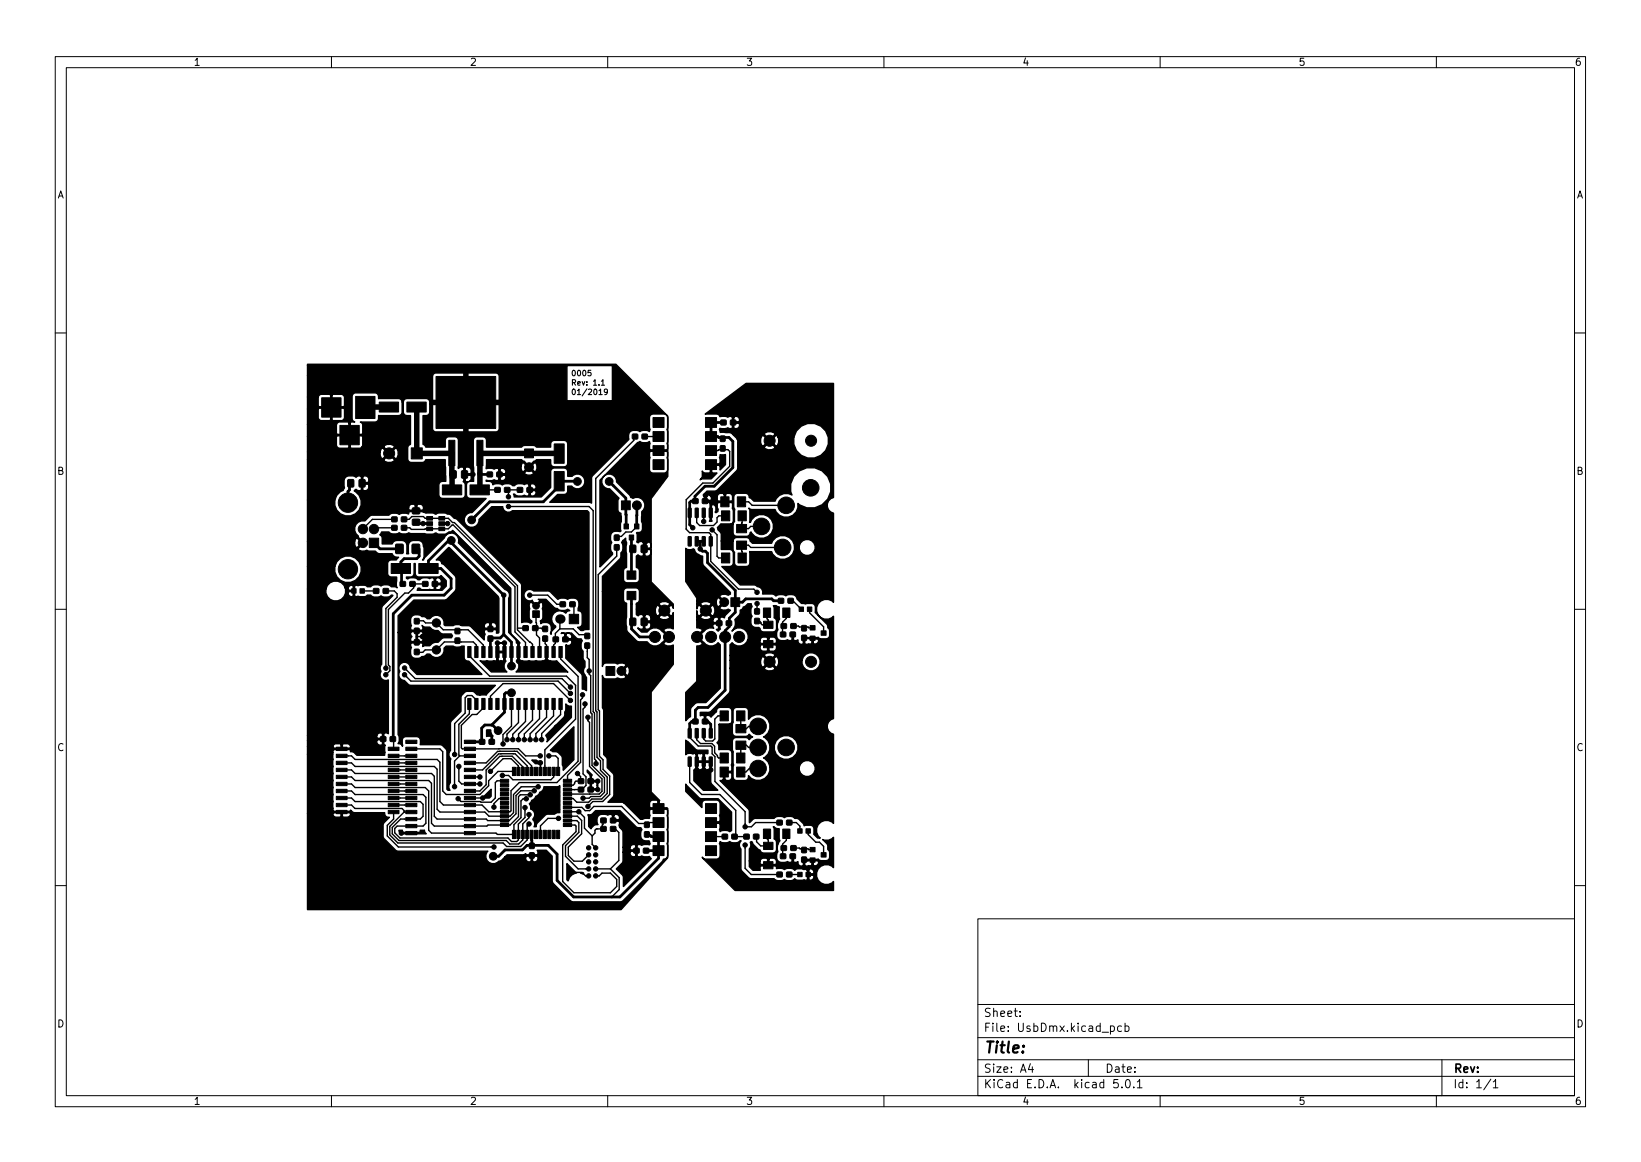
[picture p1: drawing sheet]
<svg xmlns="http://www.w3.org/2000/svg" width="297mm" height="210mm" viewBox="0 0 297 210" stroke-linecap="round" stroke-linejoin="round" font-family="sans-serif">
<defs><g id="words">
<text font-size="2.8" x="178" y="190.6">Title:</text>
<g font-size="2.1">
<text x="178" y="184">Sheet:</text>
<text x="178" y="186.7">File: UsbDmx.kicad_pcb</text>
<text x="178" y="196.9">KiCad E.D.A. kicad 5.0.1</text>
<text x="178" y="194.1">Size: A4</text>
<text x="200" y="194.1">Date:</text>
<text x="263" y="194.1">Rev:</text>
<text x="263" y="196.9">Id: 1/1</text>
</g>
<g font-size="1.8">
<text x="35" y="11.9">1</text>
<text x="85" y="11.9">2</text>
<text x="135" y="11.9">3</text>
<text x="185" y="11.9">4</text>
<text x="235" y="11.9">5</text>
<text x="285" y="11.9">6</text>
<text x="10.3" y="35.9">A</text>
<text x="285.3" y="35.9">A</text>
<text x="10.3" y="85.9">B</text>
<text x="285.3" y="85.9">B</text>
<text x="10.3" y="135.9">C</text>
<text x="285.3" y="135.9">C</text>
<text x="10.3" y="185.9">D</text>
<text x="285.3" y="185.9">D</text>
<text x="35" y="199.9">1</text>
<text x="85" y="199.9">2</text>
<text x="135" y="199.9">3</text>
<text x="185" y="199.9">4</text>
<text x="235" y="199.9">5</text>
<text x="285" y="199.9">6</text>
</g>
<g font-size="1.4">
<text x="103.2" y="68">0005</text>
<text x="103.2" y="69.7">Rev: 1.1</text>
<text x="103.2" y="71.4">01/2019</text>
</g>
</g></defs>
<g fill="none" stroke="#000" stroke-width=".18">
<path d="M10 10.2h277v190.1h-277zM12 12.2h273v186.1h-273zM60 10.2v2M110 10.2v2M160 10.2v2M210 10.2v2M260 10.2v2M10 60.2h2M285 60.2h2M10 110.2h2M285 110.2h2M10 160.2h2"/>
<path d="M177 166.3h108v32h-108zM285 160.2h2M60 198.3v2M110 198.3v2M160 198.3v2M177 194.8h108M177 191.8h108M177 187.8h108M177 181.8h108M184.6 183.8v.1M184.6 183v.1M186.5 192.5l-.4 1h1"/>
<path d="M186.9 193v1M197 191.8v3M201 185.7l.4-.1 .3 .3v.4l-.1 .3h-.6M202.4 195.3h-.8v.7l.2-.1 .5 .1 .1 .2v.5l-.3 .1-.5-.1M203 185.7l-.4-.1-.3 .3v.4l.1 .3h.6M203.1 196.7v.1M203.6 185.7l.5-.1 .3 .3v.4l-.2 .3h-.6M203.6 185.1v1.5M203.9 195.4l.2-.1a.8 .8 0 0 1 .5 .8 .8 .8 0 0 1-.5 .7 1 1 0 0 1-.2-1.4zM205.2 196.7v.1M205.9 195.8l.4-.5v1.5M205.9 196.8h.8"/>
<path d="M210 198.3v2M260 198.3v2M261 191.8v6.5M269.9 195.3l-1.3 1.9M270.3 195.8l.4-.5v1.5M270.3 196.8h.8"/>
</g>
<path d="M107 67h-.5l-.1 .5 .5-.1 .1 .5-.2 .1-.4-.1M108.4 71.4h.6M108.9 69l.2-.3v1M108.9 69.7h.5M110 70.8l-.2 .2h-.3l-.1-.5 .4-.1 .2 .2-.1 .6-.1 .2h-.3" fill="none" stroke="#000" stroke-width=".2"/>
<g fill="#000" stroke="#000" stroke-width=".18">
<path d="M58.2 72h3.5v3.5h-3.5zM64.4 71.7h3.5v4h-3.5zM68.6 72.8h3.5v1.8h-3.5zM73.6 72.8h3.5v1.8h-3.5zM78.9 68.1h10.8v9.4h-10.8zM114.5 78.6h.9v.8h-.9zM116.2 78.6h.9l.1 .8h-.9zM118.2 75.6h2v1.7h-2zM118.2 78.1h2v1.8h-2zM127.7 78.1h2v1.8h-2zM127.7 75.6h2v1.7h-2zM130.4 78.9h.8v1l-.8-.1z"/>
<path d="M130.5 76h.9v.8l-.9 .1zM132.2 76h.9l.1 .8-.9 .1zM61.5 77h3.5v3.5h-3.5zM63 86.8h1v1.3h-1zM65 86.8h1.1l-.1 1.3h-1zM66.8 97.4h1.7v1.7h-1.7zM70.9 93.6h.9l.1 .8h-1zM70.9 95.1h.9l.1 .8h-1zM71.7 98.5h1.3l-.1 1.6h-1.3zM72.7 93.6h.9v.8h-.9zM72.7 95.1h.9v.8h-.9zM74.6 98.5h1.3v1.6h-1.3z"/>
<path d="M74.7 91.9h1.2l.1 1-1.3 .1zM74.7 94h1.2l.1 1h-1.3zM74.4 81h2v2h-2zM77.2 94.4h1.1v.7h-1.1zM77.2 95.4h1.1v.6h-1.1zM77.2 93.5h1.1v.6h-1.1zM80.1 87.7h3.5v1.8h-3.5zM79.4 93.5h1.1v.6h-1.1zM79.4 94.4h1.1v.7h-1.1zM79.4 95.4h1.1v.6h-1.1zM81.2 79.7h1.1v4.6h-1.1zM81.5 85.2h1.1l-.1 1.3h-1z"/>
<path d="M83.6 85.2h1v1.3h-1zM85.1 87.7h3.5v1.8h-3.5zM86.3 79.7h1.1v4.6h-1.1zM88.2 85.4h.9v.8l-.9 .1zM89.6 88.2h.9v.8l-.9 .1zM90 85.4h.8l.1 .8-.9 .1zM91.4 88.2h.8l.1 .8-.9 .1zM93.7 88.2h.9v.8l-.9 .1zM95 81.2h1.6v1.6h-1.6zM95.4 88.2h.9v.8l-.9 .1zM100.3 80.3h1.8v3.5h-1.8zM100.3 85.3h1.8v3.5h-1.8z"/>
<path d="M111.2 98.6h.9l-.1 .9h-.8zM111.2 96.8l.9 .1-.1 .9-.8-.1zM112.5 90.6h1.6v1.6h-1.6zM112.9 94.8h.9v.9h-.9zM113.9 96.8h.8v.9h-.8zM114.8 94.8h.9v.9h-.9zM114 98.7h1.1l-.1 1.3-1-.1zM116.1 98.7h1v1.3l-1-.1zM118.2 80.6h2v1.8h-2zM118.2 83.2h2v1.8h-2zM124.6 92h.5v1.5l-.1 .2-.5-.1zM124.6 97.1l.5 .1v1.5l-.1 .1-.5-.1z"/>
<path d="M125.4 90.3h.9v.8h-.9zM125.9 92h.5v1.5l-.1 .2-.5-.1zM125.9 97.1l.5 .1v1.5l-.1 .1-.5-.1zM127.1 92h.6v1.5l-.1 .2-.5-.1zM127.1 97.1l.6 .1v1.5l-.1 .1-.5-.1zM127.7 83.2h2v1.8h-2zM127.7 80.6h2v1.8h-2zM127.2 90.3h.9v.8h-.9zM128.4 92h.5l.1 1.5-.2 .2-.4-.1zM128.4 97.1l.5 .1 .1 1.5-.2 .1-.4-.1zM130.4 80.7h.8v.9h-.8zM130.5 89.9h1.5v1.8h-1.5z"/>
<path d="M130.6 92.4h1.5v1.8h-1.5zM133.3 97.9h1.8v1.5h-1.8zM133.3 94.9h1.8v1.5h-1.8zM133.5 89.9h1.5v1.8h-1.5zM133.6 92.4h1.5v1.8h-1.5zM63.7 106.5h.8v.8h-.8zM65.2 106.5h.8v.8h-.8zM67.6 106.5h.9l.1 .8h-1zM69.4 106.5h.9v.8h-.9zM72.5 105.3l.9-.1v.8l-.9 .1zM70.8 102h3.5v1.8h-3.5zM74.2 105.3l.9-.1v.8l-.9 .1z"/>
<path d="M75 115.8h.9l-.1 .9h-.8zM75 117.5h.9l-.1 .9h-.8zM75 113.7h.9l-.1 .9h-.8zM75 111.9l.9 .1-.1 .9-.8-.1zM76.5 105.3l.9-.1v.8l-.9 .1zM78.3 105.3l.9-.1v.8l-.9 .1zM75.8 102h3.5v1.8h-3.5zM82.4 113.7h.8v1l-.8-.1zM82.4 115.5h.8v.9h-.8zM84.7 117h.6v2h-.6zM85.9 117h.6v2h-.6zM87.2 117h.6v2h-.6z"/>
<path d="M88.4 113.3l.8 .1v.9l-.8-.1zM88.4 115.1h.8v.9h-.8zM88.5 117h.6v2h-.6zM89.7 117h.6v2h-.6zM91 117h.6v2h-.6zM92.3 117h.6v2h-.6zM93.6 117h.6v2h-.6zM94.8 117h.6v2h-.6zM94.7 113.3l.9-.1v.8l-.9 .1zM96.1 117h.6v2h-.6zM96.4 113.3l.9-.1 .1 .8-1 .1zM96.4 110.5h1.2v1.2h-1.2z"/>
<path d="M97.4 117h.6v2h-.6zM98.3 115.1h.8v.9h-.8zM98.3 113.3l.8 .1v.9l-.8-.1zM98.6 117h.6v2h-.6zM99.9 117h.6v2h-.6zM100.1 115.3h.9l.1 .8h-.9zM101.2 117h.6v2h-.6zM101.4 108.9h.9v.8l-.9 .1zM101.9 115.3h.9v.8h-.9zM103 111.2h1.7v1.7h-1.7zM103.2 108.9h.9v.8l-.9 .1zM105.9 114.6h.8v.9h-.8z"/>
<path d="M105.9 116.4h.8v.9h-.8zM113.5 103.3h1.6v1.5h-1.6zM113.5 107h1.6v1.5h-1.6zM114 111.9h1.1l-.1 1.3-1-.1zM116.1 111.9h1v1.3l-1-.1zM129.7 112.4l.9-.1 .1 .9h-.9zM130.6 100.1h1.5v1.8h-1.5zM131.5 112.4l.9-.1v.9h-.9zM132.3 108.2h1.6v1.6h-1.6zM133.6 100.1h1.5v1.8h-1.5zM136.6 111.9h.9l-.1 .9h-.8zM136.6 110.2h.9l-.1 .9h-.8z"/>
<path d="M138.2 115.9h1.7v1.3h-1.7zM138.2 112.4h1.7v1.3h-1.7zM138.2 110h1.3v1.7h-1.3zM140.9 108.3h.9v.8h-.9zM141.3 114.4h.9v.8h-.9zM141.4 112.9h.9v.8h-.9zM141.7 110h1.3v1.7h-1.3zM142.7 108.3h.9v.8h-.9zM143 114.4h.9l.1 .8h-.9zM143.2 112.9h.9v.8h-.9zM144.6 109.8h.8v.8h-.8zM145.1 113.2h.9l-.1 .9h-.8z"/>
<path d="M145.1 115h.9l-.1 .9h-.8zM146.1 109.8h.8v.8h-.8zM146.6 115.1h.9v.8h-.9zM146.6 113.2h.9v.8h-.9zM148.6 114.1h.9v.8h-.9zM60.9 139h1.9v.6h-1.9zM60.9 137.7h1.9v.6h-1.9zM60.9 136.5h1.9v.6h-1.9zM60.9 135.2h1.9v.6h-1.9zM68.9 133.3h.9v.8h-.9zM70.3 135.2h1.9v.6h-1.9zM70.3 136.5h1.9v.6h-1.9z"/>
<path d="M70.3 137.7h1.9v.6h-1.9zM70.3 139h1.9v.6h-1.9zM70.7 133.3h.8l.1 .8h-.9zM73.5 139h2v.6h-2zM73.5 137.7h2v.6h-2zM73.5 136.5h2v.6h-2zM73.5 135.2h2v.6h-2zM73.5 133.9h2v.6h-2zM84.1 133.9h2v.6h-2zM84.1 135.2h2v.6h-2zM84.1 136.5h2v.6h-2zM84.1 137.7h2v.6h-2z"/>
<path d="M84.1 139h2v.6h-2zM84.7 126.4h.6v2h-.6zM85.9 126.4h.6v2h-.6zM86.8 133.8h.9v.8l-.9 .1zM87.2 126.4h.6v2h-.6zM88.5 126.4h.6v2h-.6zM88.6 133.8h.9v.8l-.9 .1zM89.7 126.4h.6v2h-.6zM91 126.4h.6v2h-.6zM92.8 138.8h.5v1.5h-.5zM92.3 126.4h.6v2h-.6zM93.6 138.8h.5v1.5h-.5z"/>
<path d="M93.6 126.4h.6v2h-.6zM94.4 138.8h.5v1.5h-.5zM95.2 138.8h.5v1.5h-.5zM94.8 126.4h.6v2h-.6zM96 138.8h.5v1.5h-.5zM96.1 126.4h.6v2h-.6zM96.8 138.8h.5v1.5h-.5zM97.6 138.8h.5v1.5h-.5zM97.4 126.4h.6v2h-.6zM98.4 138.8h.5v1.5h-.5zM99.2 138.8h.5v1.5h-.5zM98.6 126.4h.6v2h-.6z"/>
<path d="M100 138.8h.5v1.5h-.5zM99.9 126.4h.6v2h-.6zM100.8 138.8h.5v1.5h-.5zM101.2 126.4h.6v2h-.6zM109.7 120.6h1.6v1.6h-1.6zM124.6 131.8l.5 .1v1.5l-.1 .1-.5-.1zM124.6 137l.5 .1v1.5l-.1 .1-.5-.1zM125.4 130.1h.9v.8l-.9 .1zM125.9 131.8l.5 .1v1.5l-.1 .1-.5-.1zM125.9 137l.5 .1v1.5l-.1 .1-.5-.1zM127.1 131.8l.6 .1v1.5l-.1 .1-.5-.1zM127.1 137l.6 .1v1.5l-.1 .1-.5-.1z"/>
<path d="M127.2 130.1h.9v.8l-.9 .1zM128.4 131.8l.5 .1 .1 1.5-.2 .1-.4-.1zM128.4 137l.5 .1 .1 1.5-.2 .1-.4-.1zM130.3 136.3h1.5v1.8h-1.5zM130.3 128.6h1.5v1.8h-1.5zM130.3 138.8h1.5v1.8h-1.5zM133.3 136.3h1.5v1.8h-1.5zM133.3 128.6h1.5v1.8h-1.5zM133.3 138.8h1.5v1.8h-1.5zM133.2 131.1h1.8v1.5h-1.8zM133.2 134.1h1.8v1.5h-1.8zM60.9 146.6h1.9v.6h-1.9z"/>
<path d="M60.9 145.4h1.9v.6h-1.9zM60.9 144.1h1.9v.6h-1.9zM60.9 142.8h1.9v.6h-1.9zM60.9 141.6h1.9v.6h-1.9zM60.9 140.3h1.9v.6h-1.9zM70.3 140.3h1.9v.6h-1.9zM70.3 141.6h1.9v.6h-1.9zM70.3 142.8h1.9v.6h-1.9zM70.3 144.1h1.9v.6h-1.9zM70.3 145.4h1.9v.6h-1.9zM70.3 146.6h1.9v.6h-1.9zM73.5 150.4h2v.6h-2z"/>
<path d="M73.5 149.2h2v.6h-2zM73.5 147.9h2v.6h-2zM73.5 146.6h2v.6h-2zM73.5 145.4h2v.6h-2zM73.5 144.1h2v.6h-2zM73.5 142.8h2v.6h-2zM73.5 141.6h2v.6h-2zM73.5 140.3h2v.6h-2zM84.1 140.3h2v.6h-2zM84.1 141.6h2v.6h-2zM84.1 142.8h2v.6h-2zM84.1 144.1h2v.6h-2z"/>
<path d="M84.1 145.4h2v.6h-2zM84.1 146.6h2v.6h-2zM84.1 147.9h2v.6h-2zM84.1 149.2h2v.6h-2zM84.1 150.4h2v.6h-2zM90.6 149h1.5v.6h-1.5zM90.6 148.2h1.5v.6h-1.5zM90.6 147.4h1.5v.6h-1.5zM90.6 146.6h1.5v.6h-1.5zM90.6 145.8h1.5v.6h-1.5zM90.6 145h1.5v.6h-1.5zM90.6 144.2h1.5v.6h-1.5z"/>
<path d="M90.6 143.4h1.5v.6h-1.5zM90.6 142.6h1.5v.6h-1.5zM90.6 141.8h1.5v.6h-1.5zM90.6 141h1.5v.6h-1.5zM92.8 150.2h.5v1.5h-.5zM93.6 150.2h.5v1.5h-.5zM94.4 150.2h.5v1.5h-.5zM95.2 150.2h.5v1.5h-.5zM96 150.2h.5v1.5h-.5zM95.9 154.3l.8 .1v.9l-.9-.1zM95.9 152.6h.8v.9h-.9zM96.8 150.2h.5v1.5h-.5z"/>
<path d="M97.6 150.2h.5v1.5h-.5zM98.4 150.2h.5v1.5h-.5zM99.2 150.2h.5v1.5h-.5zM100 150.2h.5v1.5h-.5zM100.8 150.2h.5v1.5h-.5zM102 141h1.5v.6h-1.5zM102 141.8h1.5v.6h-1.5zM102 142.6h1.5v.6h-1.5zM102 143.4h1.5v.6h-1.5zM102 144.2h1.5v.6h-1.5zM102 145h1.5v.6h-1.5zM102 145.8h1.5v.6h-1.5z"/>
<path d="M102 146.6h1.5v.6h-1.5zM102 147.4h1.5v.6h-1.5zM102 148.2h1.5v.6h-1.5zM102 149h1.5v.6h-1.5zM104.7 140.9h.9v.8l-.9 .1zM104.7 142.5l.9-.1v.9h-.9zM106.5 140.9h.9v.8l-.9 .1zM106.5 142.5l.9-.1v.9h-.9zM108.8 148.1l.9-.1v.8l-.9 .1zM108.8 149.6h.9v.8h-.9zM110.5 148.1l.9-.1 .1 .8-1 .1zM110.5 149.6h.9l.1 .8h-1z"/>
<path d="M114.7 153.5h.9l.1 .8h-.9zM116.5 153.5h.9v.8h-.9zM116.7 150.5h.8v1l-.8-.1zM116.7 148.8h.8v.9h-.8zM118.2 145.4h2v1.8h-2zM118.2 147.9h2v1.8h-2zM118.2 150.5h2v1.8h-2zM118.2 153h2v1.8h-2zM127.7 153h2v1.8h-2zM127.7 150.5h2v1.8h-2zM127.7 147.9h2v1.8h-2zM127.7 145.4h2v1.8h-2z"/>
<path d="M130.7 151h.9l.1 .8h-.9zM132.5 151h.9v.8h-.9zM134.7 151h.9v.8h-.9zM136.4 151h.9v.8h-.9zM138.2 155.9h1.7v1.3h-1.7zM138.2 152.4h1.7v1.3h-1.7zM138.2 150h1.3v1.7h-1.3zM140.7 157.8h.8l.1 .8-.9 .1zM140.7 148.4h.8l.1 .8-.9 .1zM141.3 154.5h.9v.8l-.9 .1zM141.4 153h.9v.8l-.9 .1zM141.7 150h1.3v1.7h-1.3z"/>
<path d="M142.4 157.8h.9v.8l-.9 .1zM142.4 148.4h.9v.8l-.9 .1zM143 154.5h.9l.1 .8-.9 .1zM143.2 153h.9v.8l-.9 .1zM144.4 157.8h.8v.8h-.8zM144.4 150h.8v.8h-.8zM145.1 153.3l.9 .1-.1 .9-.8-.1zM145.1 155.1h.9l-.1 .9h-.8zM145.9 157.8h.8v.8h-.8zM145.9 150h.8v.8h-.8zM146.6 155.2h.9v.8h-.9zM146.6 153.3h.9v.8h-.9z"/>
<path d="M148.6 154.3h.9v.8h-.9z"/>
<circle cx="81.6" cy="70.4" r=".7"/>
<circle cx="81.6" cy="75.2" r=".7"/>
<circle cx="84.3" cy="72.8" r=".7"/>
<circle cx="87.1" cy="70.4" r=".7"/>
<circle cx="87.1" cy="75.2" r=".7"/>
<circle cx="134.1" cy="76.4" r=".4"/>
<circle cx="139.3" cy="79.8" r="1"/>
<circle cx="146.8" cy="79.8" r="1"/>
<circle cx="63" cy="91" r="1.75"/>
<circle cx="65.7" cy="95.7" r=".85"/>
<circle cx="65.7" cy="98.2" r=".85"/>
<circle cx="67.5" cy="87.4" r=".7"/>
<circle cx="67.7" cy="95.7" r=".85"/>
<circle cx="70.4" cy="82" r="1"/>
<circle cx="75.3" cy="90.7" r=".4"/>
<circle cx="75.4" cy="97" r=".4"/>
<circle cx="76.6" cy="94.7" r=".4"/>
<circle cx="81" cy="94.7" r=".4"/>
<circle cx="81.7" cy="97.8" r=".7"/>
<circle cx="85.4" cy="94.1" r=".7"/>
<circle cx="85.6" cy="85.8" r=".4"/>
<circle cx="91.8" cy="85.8" r=".4"/>
<circle cx="92" cy="91.6" r=".4"/>
<circle cx="92" cy="89.9" r=".4"/>
<circle cx="95.8" cy="84.5" r=".8"/>
<circle cx="97.3" cy="88.6" r=".4"/>
<circle cx="104.5" cy="87.1" r=".7"/>
<circle cx="110.3" cy="87.1" r=".7"/>
<circle cx="115.3" cy="91.4" r=".8"/>
<circle cx="116.8" cy="97.7" r=".7"/>
<circle cx="117.3" cy="81.5" r=".4"/>
<circle cx="125.4" cy="95.5" r=".4"/>
<circle cx="126.7" cy="99.3" r=".4"/>
<circle cx="127.4" cy="94.4" r=".4"/>
<circle cx="127.7" cy="89.7" r=".4"/>
<circle cx="128.9" cy="95.9" r=".4"/>
<circle cx="129.5" cy="90.9" r=".4"/>
<circle cx="130.6" cy="84.1" r=".4"/>
<circle cx="137.8" cy="95.2" r="1.5"/>
<circle cx="141.7" cy="99.1" r="1.5"/>
<circle cx="142.3" cy="91.4" r="1.5"/>
<circle cx="146.7" cy="88.3" r="1.5"/>
<circle cx="63" cy="103" r="1.75"/>
<circle cx="64.1" cy="108.3" r=".4"/>
<circle cx="76.5" cy="115.2" r=".4"/>
<circle cx="79" cy="112.7" r=".75"/>
<circle cx="79" cy="117.6" r=".75"/>
<circle cx="80.3" cy="105.7" r=".4"/>
<circle cx="90" cy="116.4" r=".4"/>
<circle cx="91.2" cy="107.7" r=".4"/>
<circle cx="91.3" cy="116.4" r=".4"/>
<circle cx="93.9" cy="119.6" r=".4"/>
<circle cx="95.9" cy="107.7" r=".4"/>
<circle cx="97" cy="109.6" r=".6"/>
<circle cx="98.9" cy="119.6" r=".4"/>
<circle cx="103.8" cy="115.7" r=".4"/>
<circle cx="118.6" cy="115.2" r="1"/>
<circle cx="118.6" cy="112.5" r=".7"/>
<circle cx="120.3" cy="110.5" r="1"/>
<circle cx="121.1" cy="115.2" r="1"/>
<circle cx="126.2" cy="115.2" r="1"/>
<circle cx="127.8" cy="110.5" r="1"/>
<circle cx="128.7" cy="115.2" r="1"/>
<circle cx="128.8" cy="112.8" r=".4"/>
<circle cx="131.1" cy="109" r=".8"/>
<circle cx="131.3" cy="115.2" r="1"/>
<circle cx="133.8" cy="115.2" r="1"/>
<circle cx="137" cy="107.2" r=".4"/>
<circle cx="137" cy="109.2" r=".4"/>
<circle cx="139.3" cy="119.8" r="1"/>
<circle cx="146.8" cy="119.8" r="1"/>
<circle cx="60.1" cy="135.5" r=".4"/>
<circle cx="67.9" cy="133.7" r=".4"/>
<circle cx="69.8" cy="122.1" r=".4"/>
<circle cx="69.8" cy="120.9" r=".4"/>
<circle cx="73.2" cy="122.1" r=".4"/>
<circle cx="73.2" cy="120.9" r=".4"/>
<circle cx="82.3" cy="136.5" r=".4"/>
<circle cx="83.1" cy="138.7" r=".4"/>
<circle cx="88.5" cy="132.8" r=".4"/>
<circle cx="88.8" cy="139.6" r=".4"/>
<circle cx="90.2" cy="132.2" r=".7"/>
<circle cx="91.1" cy="134.6" r=".4"/>
<circle cx="91.8" cy="133.8" r=".4"/>
<circle cx="92.6" cy="125.4" r=".7"/>
<circle cx="92.6" cy="120.5" r=".7"/>
<circle cx="92.8" cy="133.8" r=".4"/>
<circle cx="93.9" cy="133.8" r=".4"/>
<circle cx="94.9" cy="133.8" r=".4"/>
<circle cx="96" cy="133.8" r=".4"/>
<circle cx="97" cy="133.8" r=".4"/>
<circle cx="97.8" cy="136.8" r=".4"/>
<circle cx="97.8" cy="138" r=".4"/>
<circle cx="98" cy="133.8" r=".4"/>
<circle cx="99.4" cy="136.8" r=".4"/>
<circle cx="100.7" cy="131.6" r=".4"/>
<circle cx="103" cy="134.4" r=".4"/>
<circle cx="103.3" cy="126.7" r=".4"/>
<circle cx="103.3" cy="125.5" r=".4"/>
<circle cx="103.3" cy="124.3" r=".4"/>
<circle cx="104.5" cy="140" r=".4"/>
<circle cx="105.4" cy="125.7" r=".4"/>
<circle cx="105.9" cy="127.4" r=".4"/>
<circle cx="106.4" cy="129.8" r=".4"/>
<circle cx="106.6" cy="121.4" r=".4"/>
<circle cx="107.9" cy="138.2" r=".4"/>
<circle cx="112.5" cy="121.4" r=".8"/>
<circle cx="126.1" cy="139.3" r=".4"/>
<circle cx="127.4" cy="139.3" r=".4"/>
<circle cx="128.7" cy="139.3" r=".4"/>
<circle cx="137.2" cy="135.2" r="1.5"/>
<circle cx="137.2" cy="139.1" r="1.5"/>
<circle cx="137.2" cy="131.4" r="1.5"/>
<circle cx="142.3" cy="135.2" r="1.5"/>
<circle cx="60.1" cy="146.9" r=".4"/>
<circle cx="72.6" cy="150.7" r=".4"/>
<circle cx="82.3" cy="142.3" r=".4"/>
<circle cx="82.9" cy="144.5" r=".4"/>
<circle cx="86.9" cy="141.9" r=".4"/>
<circle cx="86.9" cy="140.6" r=".4"/>
<circle cx="87.4" cy="144.4" r=".4"/>
<circle cx="89.3" cy="154.9" r=".7"/>
<circle cx="89.4" cy="153.3" r=".4"/>
<circle cx="89.4" cy="146" r=".4"/>
<circle cx="90.9" cy="140.3" r=".4"/>
<circle cx="95" cy="146.1" r=".4"/>
<circle cx="95.3" cy="144.5" r=".4"/>
<circle cx="95.8" cy="147.4" r=".4"/>
<circle cx="95.8" cy="149.1" r=".4"/>
<circle cx="96" cy="143.8" r=".4"/>
<circle cx="96.3" cy="156.2" r=".4"/>
<circle cx="96.7" cy="143.1" r=".4"/>
<circle cx="97.4" cy="142.4" r=".4"/>
<circle cx="99.4" cy="144.4" r=".4"/>
<circle cx="101.1" cy="148.1" r=".4"/>
<circle cx="103.5" cy="157.9" r=".4"/>
<circle cx="104.8" cy="146.9" r=".4"/>
<circle cx="105.5" cy="144.4" r=".4"/>
<circle cx="106.4" cy="145.9" r=".4"/>
<circle cx="106.6" cy="157.2" r=".39"/>
<circle cx="106.6" cy="158.5" r=".39"/>
<circle cx="106.6" cy="156" r=".39"/>
<circle cx="106.6" cy="153.4" r=".39"/>
<circle cx="106.6" cy="154.7" r=".39"/>
<circle cx="107.8" cy="157.2" r=".39"/>
<circle cx="107.8" cy="154.7" r=".39"/>
<circle cx="107.8" cy="158.5" r=".39"/>
<circle cx="107.8" cy="156" r=".39"/>
<circle cx="107.8" cy="153.4" r=".39"/>
<circle cx="108.2" cy="141.3" r=".4"/>
<circle cx="108.2" cy="142.9" r=".4"/>
<circle cx="112.4" cy="148.5" r=".4"/>
<circle cx="113.5" cy="153.9" r=".4"/>
<circle cx="117.3" cy="146.3" r=".4"/>
<circle cx="130.6" cy="148.8" r=".4"/>
<circle cx="131.1" cy="141.3" r=".4"/>
<circle cx="134.9" cy="149.6" r=".4"/>
<circle cx="134.9" cy="152.9" r=".4"/>
<circle cx="145.5" cy="157" r=".4"/>
</g>
<circle cx="101.3" cy="112" r=".85" fill="#000"/>
<g fill="none" stroke="#000" stroke-width=".25">
<path d="M84.3 72.8h-.3l-2.4 2.4M114.7 79v.7l-6.9 6.9v42l.3 .2v8.2l.6 .7v1.7l1.2 1.2v3l-1 1h-1.8l-.5 .6h-2.2l-.7-.7h-1M116.9 79h2.3M132.8 76.4h1.3M71.2 94h-3.8l-1.7 1.7M71.2 95.5h-3.3l-.2 .2M73.4 95.5h.8l.3 .3 5-.1M75.4 97l.3-.2h5.1l.5-.5h.9l10.1 10.1v8.1l1.6 1.6v3.5M79.5 93.8h-2.5l-.4-.3h-2.1l-.5 .5h-.6M80 93.8h1.1l.8 .8h.3l11.5 11.4v8l2.7 2.6v1.4M80 95.7h1.1l.7-.7h.3l11.1 11.2v8.1l1.9 2v1.7M86.8 88.6h3"/>
<path d="M92 91.6h14.6l.8 .8v36.4l.2 .2v8.3l.3 .3v.6M93.9 88.6h-1.9v1.3M96.1 88.6h1.2M111.6 99.3v1.3l-3.3 3.4v24.4l.2 .2v8.2l.7 .7v1.7l1.2 1.2v3.4l-1.3 1.2h-1.8l-.9 .9M115.2 95.3l-.9 1h-1l-.8 .8h-.9M117.3 81.5h1.9M126.1 92.6v2l.5 .5h2.6l.6-.6v-.8l.3-.4h1.2M127.4 92.8v1.6M128.7 98.2v3.4l5 5h2.7l.6 .6M128.7 81.5h1.3l.1-.1h1.7l.3 .3v2.7l-3.1 3h-1.8l-3 3v5.4l.6 .6h3.5l.4 .3v1.2M128.7 84.1h1.9M128.9 95.9l.9 .9v3.9l.3 .3h1.2"/>
<path d="M131.2 90.8h-1.5l-.2 .1M134.2 90.8h1.3l.6 .6h6.2M134.3 93.3l-.1 2.3h1.3l.4-.4h2M141.7 99.1h-5.8l-.4-.5h-1.3l.1 2.4M64.1 106.9v1.4M65.6 106.9h2.3M70.1 106.9h1.3l.5 .5v.7l-2.1 2v10.8M75.4 115.2h1.1M75.4 114.2v1.9M75.4 112.3h1.2l.4 .4h2l1.2 1.3h4.5l2.8 2.7v1.3M76.8 105.7h-1.9v.7l-1 .9h-.6l-3 3v10l.3 .3v.8l-.8 .7M79 105.7h1.3"/>
<path d="M85 118v.7l3.6 3.6h13.9l1.7 1.7v6.1l-5.6 5.6v3.9M86.2 118v-1.3l-.5-.5h-5.3l-1.4 1.4h-2l-.5 .4h-1.1M90 116.4v1.6h1.3v-1.6M93.7 113.7h1.2M95.9 107.7h3.2l1.7 1.6h.8M97 111.1l.1 3.8 .6 .5v2.6M97.1 113.7h.9M98 113.7h.1M98.1 113.7h.6M98.7 115.6v.9l.2 .2v2.9M101.3 113.8l-.8 .8v1.8l-.3 .3v1.3M101.3 112v1.8"/>
<path d="M101.3 113.8h2.5l1 1h1.5M101.5 118v1.2l3.1 3.2v15.4l-3.8 3.8h-6.8l-1.5 1.5v3.6l-.2 .2h-3.8l-1.3-1.2h-6.9l-.7-.7v-7.1l-.5-.5h-14.8l-.7-.6h-1.8M102.4 115.7h1.4M103.8 109.3l.1 2.7M106.3 117v2l.3 .3v2.7l.3 .2v6.8l.3 .2v9.3l2.2 2.2v2.7l-.7 .7h-1.8l-.3 .3h-1.1M128.8 112.8h1.3M137 109.2v1.4M138.8 110.9v1.1l.3 .2v.9h-1.1l-.5-.6h-.5M142.3 110.9v1l-.7 .7 .1 2.2M143.3 108.7h.2l1.5 1.5M143.8 113.3l3.3 .3M146.3 113.5h.1"/>
<path d="M146.5 110.2v.7l2.6 2.5v1.1M60.1 135.5h1.7M61.8 138h1.8l.7 .7h14.3l.5 .5v7.2l.5 .5h8.2l.7 .8h3.8l.7-.6v-3.3l1.4-1.4h3M61.8 139.3h1.8l.7 .7h13.8l.5 .5v7.2l.5 .5h8.9l.3 .3h3.9l1.2-1.3v-3.2l.9-.9h2.4M67.9 133.7h1.4M71.2 133.7v1.8M71.2 139.3h3.3M71.2 138h3.9M71.2 136.8h3.3M73.2 122.1l1.2 1.1h26.6l2.3 2.3M73.2 120.9l2 1.9h26.5l1.6 1.5M74.5 135.5h5.1l.5 .5v7.1l.7 .7h6.1l1.5-1.6v-.9l1.8-1.7h2.8"/>
<path d="M83.1 138.7v2.6l.5 .6h3.3M83.2 136.8h1.3M83.2 136.8l-.9 .9v4.6M84.5 139.3h2.9l2.9-2.9h2.9l2.2 2.2v1M85 127.4v1.8l-1.9 1.9v5.5l.1 .2M85.1 138h2.9l2.1-2 3.5-.1 2.6 2.7v1M86.2 127.4v-.7l-.8-.8h-.8l-.4 .4v2.7l-1.9 1.9v5.6M87.5 127.4v.7l-1.2 1.2h-.8l-2 1.9v4.1l.2 .2h10.1l1.3 1.3h2.7M88.5 132.8l.6 .6v.8M88.8 139.6l2.3-2.3h1.4l1.3 1.3v1M88.8 139.6h.1M90.3 135.5h.1"/>
<path d="M90.5 135.9v.1M90.7 136.4h.1M90.9 136.8l-.1 .1M92.6 127.4v4l-1.6 1.5 .1 1.7M92.9 136.4h.1M93.1 135.9h.1M93.9 127.4v3.4l-2.1 2v1M94.6 139.6v-.9l-1.9-1.9-2.2 .1-2.5 2.4v2.7l-1.1 1.1h-2.4M95.1 127.4v3.2l-2.3 2.3v.9M96.4 127.4v2.9l-2.5 2.5v1M97.7 127.4v2.6l-2.8 2.8v1M97.8 138h.1"/>
<path d="M97.8 138v1.6M98.9 127.4v2.4l-2.9 3v1M99.4 136.8h1.2l.4 .4v2.4M100.2 127.4v2.1l-3.2 3.2v1.1M100.2 139.6v1l-.5 .5h-6.9l-.7-.8h-1.2M101.5 127.4v1.9l-3.5 3.4v1.1M103.3 126.7l-3.1-3h-9.1l-2.3 2.3v1.4M104.5 140l.6 .5v.8h-.9l-.5 .8h-1M105.4 125.7v.6l-.3 .3v11.3l-2.4 2.4v1M105.9 127.4v.5l-.4 .4v11.7l.6 .6v1.5l-.8 .8h-2.6M106.4 129.8v.6l.3 .3v8l2.3 2.2v2.3l-.5 .5h-5.8M124.8 132.5v.9l1.6 1.6h2.3l.2 .2v1.2l.5 .5v4.5l5.5 5.5v2.7h1.1l.8-.8h4.1"/>
<path d="M124.8 137.8v3.8l2.2 2.2h3.3l2.9 2.8v4.8h1.9M126.1 132.5v1.4l.7 .6h2.1l.5 .5v1.2l.5 .5v.2l.2 .3h1M131.1 139.7v1.6M131.1 129.5h-1.1l-.6 .6v3.6l-.4 .4h-1.3l-.3-.4v-1.2M134.1 129.5v2.3h1l.4-.4h1.7M137.2 139.1h-1.6l-.6 .6h-.9M137.2 135.2h-1.7l-.4-.4h-1v2.4M60.1 146.9h1.7M61.8 145.7h1.8l.7 .6h8.5l.3 .4v.2M61.8 140.6h1.8l.7 .6h13.3l.5 .5v7.3l.5 .5h9.5l.2-.2h4l1.6-1.5v-3.7l.3-.3h1.8M61.8 141.9h1.8l.7 .6h12.7l.6 .6v7.1l.5 .5h11.7l.2 .3h3v-1.8l1.3-1.3v-3l.4-.4h.6M61.8 144.4h1.8l.7 .6h11.8l.5 .5v2.2l-.5 .5h-3.6l-1.5 1.5v1.2l1.2 1.2h19.4l.7 .6h1.6l.7-.7v-2.9l1.2-1.1v-.6"/>
<path d="M61.8 143.1h1.8l.7 .7h12.3l.5 .5v4.7l-.5 .5h-4.7l-.4 .4v.8l.9 .9h19.5l.7 .7h.9l.3-.3v-2.9l1.2-1.2v-1.8M71.2 144.4h3.3M71.2 146.9v1.3l-1.1 1.1v2l2 2h17.3M71.2 145.7h3.3M71.2 143.1h3.9M71.2 141.9h3.3M71.2 140.6h3.3M72.6 150.7h1.9M73.1 146.9h1.4M73.1 146.9l-2.5 2.6v1.6l1.4 1.4h19.1l.6 .7h2.5l1.2-1.2v-2.6l.4-.3M85.1 144.4h2.3M85.1 140.6h1.8"/>
<path d="M91.3 144.5h-1l-.9 .9v.6M91.3 141.3h-1.3l-.3 .3v2.8l-.8 .8-5.5-.2-.5-.5M96.3 154.9v1.3M101.1 148.1h-1.9l-1.4 1.3v1.6M102.7 149.3h1.4l.2 .2v1l-2.4 2.4v6.6l2 2h6.6l1.1-1.1v-1.3l-1.1-1.1h-1.5l-.5 .5h-.7M102.7 148.5h1.7l.4 .3v1.8l-2.4 2.4v1.9l2.2 2.3h2M102.7 146.9h2.1l1 1v2l1.4 1.4M102.7 146.1h2.6l.6 .6h.8l.8-.8h5l3.1 3.1h1.5l.2-.2h1.9M102.7 147.7h1.8l.8 .8v2.4l-2.4 2.4v1.5l1 1h1.5l1.2-1.1M103.5 157.9h1.9l.6 .6h.6M104 142.9h.1M106.8 143.7h.1"/>
<path d="M107 141.3h1.2M107 142.9h1.2M107.2 151.3v1.5l.6 .6M107.8 157.2h2.7M109.2 148.5l-.2 1.5h-1.1l-.2 .2v.5l-.5 .6M110.5 157.2l1.6 1.6v2.2l-1.4 1.3M111.1 148.5h1.3M111.2 150h.2l.6 .6v5.1l-1.5 1.5M113.5 153.9h1.6M117.3 146.3h1.9M128.7 148.8h1.9M128.7 151.4h2.3"/>
<path d="M134.9 152.9v4.2l1.1 1.1h4.9M138.8 150.9v.9l.3 .2v1.1h-1.4l-.8-.8v-.9M142.3 150.9v1.2l-.7 .6 .1 2.2M143.1 148.8h1l.7 .7v.9M143.1 158.2h1.7M143.8 153.4h.9l.1 .2M144.8 153.6h1.4l.2 .1M144.8 153.6h.1M146.3 150.4v.6l1.4 1.4h.6l.8 .7v1.6M146.3 155.7h.1M146.4 153.7h.7M146.4 153.7h.1"/>
<path d="M147.1 155.6l-1.6 .2v1.2l.8 .7v.5"/>
</g>
<g fill="none" stroke="#000" stroke-width=".5">
<path d="M130.9 76.4h-2.2v2.6h1.2l.2 .2h1.8l.8 .7v4.7l-3.4 3.4h-1.7l-1.8 1.8v.9h-.7l-.3 .2v4l.6 .6M63.3 87.4v1.2l-.3 .3v2.1M65.8 87.4h1.7M67.7 98.2l1.1 1.1h2.9M75.3 94.7h2.5M75.3 90.7v1.5M75.9 99.3v1.3l-.5 .5h-2.2l-.6 .6 .1 4M80 94.7h1M84.3 85.8h1.3M86.9 85.7l.1 .1h1.6M90.5 85.8h1.3M104.5 87.1h-3.3v.8l-2.9 2.9h-9.7l-3.2 3.3"/>
<path d="M110.3 87.1l3 3 .1 5.2M114.3 99.3h.1M114.3 97.3v6.8M115.3 91.4l-.1 3.9M116.8 97.7v1.6M116.8 97.7h.1M126.1 97.9h1.3M126.8 97.9l-.1 1.4 .4 .4h.6l.4 .4v1.7l5 5v4l-1.1 1.1v1.5l-.7 .7v10.8l-3.2 3.1h-1.7l-.5 .5v2.1h-.7l-.4 .3v1.8M127.7 89.7v1h.6l.4 .4v1.5M91.2 114.8v-7.1l-9.5-9.5v-.4h-.5l-3.6 3.7v1.4h2.2l1.9 1.8v1.7l-1.3 1.3h-5.9l-3.3 3.4v22.6M91.2 114.8l-.6 .6h-1.6l-.2 .2v2.4M91.2 114.8l1.4 1.4v4.3"/>
<path d="M114.3 107.8v6l1.5 1.4h2.8M114.3 112.5h.1M116.8 112.5h1.8M141.1 108.7h-1.1l-.3-.3h-4.7l-.6 .6h-1.3M90.2 132.2l-1-1h-1.4l-.6 .6v2.4h-2.1M92.6 125.4h-1l-.3 .2v3.3l-2.3 2.3M126.1 137.8v1.5M127.4 137.8v1.5M127.6 130.6h.5l.6 .5v1.6M128.7 137.8v1.5M96.2 151l.1 2M117 153.9h2.2"/>
<path d="M117.1 151.2h.6l.2 .2h1.3v3.9l-7 7h-8.4l-3-3v-4.7l-1.5-1.6h-3.9l-.8 .8h-3.2l-1.1 1.1h-1"/>
</g>
<path d="M70.4 73.7h-4.3M75.4 73.7v8.3h6.4v3.8M84.3 67.1v14.5M90.8 72.8h-12.4M81.8 85.8v.1M81.8 85.9v2.7M101.2 82.1l-14.3-.1-.1 6.6" fill="none" stroke="#000" stroke-width="1"/>
<g fill="#000" stroke="#000" stroke-width=".25">
<path d="M55.7 65.9h55.8l9.4 9.4v10.9l-3 4v15.1l4 4v.8l-.2-.5-.3-.1-1 1 1 1 .3-.1 .2-.6v3l-.5-.2h-.7l-.5 .2-.1 .3 1.2 1.1-1.2 1.2 .1 .3 .6 .2h.7l.4-.2v3.5l-4 5v18l1.5 1.6-.1 1.4 1.4-.1 .2 .2v8.9l-8.5 9.4h-56.7v-17.4h4.5a.62 .62 0 0 0 .5 .7h.9l.1-.2v-.6h.3v.6l.1 .2 1.1-.1 .3-.6-.2-.1h-2.9l-.2 .1h-4.5v-10.7h4.5l.1 .9-.1 .3 .1 1-.1 .3 .1 .9-.1 .4 .1 .9-.1 .4 .1 .9-.1 .3 .1 1-.1 .3 .1 .9-.1 1 .1 .3-.1 .3 .2 .2h2.9l.2-.2 .5 .4 .3 .1 5.3-.1a.71 .71 0 0 0 .9 .9l-1.1 1.1v2.6l2.4 2.4h16.5a1.36 1.36 0 0 0 .1 2 1.36 1.36 0 0 0 2-.2l.5-.2 .5-.5h3.8v.3a.6 .6 0 0 0 .9 .4v-.9h.3v.9l.2 .2a.64 .64 0 0 0 .7-.3 .64 .64 0 0 0-.1-.8h-1.9l-.1 .2h-3.8l.4-.4h2.8l.6-.2 .1 .2h1.9l.2-.2-.2-.6h1.7l1.1 1v4.7l3.2 3.3 .6 .3 8.8-.1 7.2-7.2 .3-.4a.67 .67 0 0 0 .7-.7v-1.8l-.1-.4 .1-.3v-1.8a.59 .59 0 0 1 0-.8v-1.8l-.1-.3 .1-1-.1-.2h-3l-.1 .2 .1 1-.1 .5-1.7 .1-3-2.9h4.7v.7l.1 .2h1.4v-1.3l-.2-.1h-.8l-.3 .1-.2 .4-7.6-.1 1.1-1.1v-3.7l-.2-.5-1-1v-1.7l-.6-.7v-7.9l-.3-.5v-5.9a.64 .64 0 0 0 .7 .7h1.6l.4-.2 .6 .2 .5-.1 .4-.1 .1-.3-1-1h.4l.8 .8h.2l.2-.6-.2-.9-.2-.1-.8 .8h-.4l1-1-.1-.2-.5-.2-1 .1-.4-.1h-1.6l-.5 .1-.2 .5v-13.6h3.9v1.5a.62 .62 0 0 0 .5 .6l-.1 3.9 .2 1.2 1.9 1.9h1.8a1.68 1.68 0 0 0 2.7 .1l1-1-1-.9a1.7 1.7 0 0 0-2.7 .1h-1.1l-.7-.7 .9 .2 .2-.2v-1.1h.2v1.1l.2 .2a.71 .71 0 0 0 .9-.6v-.5l-.2-.2h-1.2l.1-1.3h.2v1.1h.9l.2-.2v-.6h1.5l.1 .3 .6 .2h.6l.5-.2 .1-.3-.9-.9-1 .9h-1.5l-.5-.4h-.4l-.2 .1-.8-.1-.4 .2-.3-.2v-1h3.4v.7l.2 .5 .3 .1 1-1-1-1-.3 .1-.2 .6h-3.4v-.9h4.1l1 1 .9-1-.1-.2-.6-.3-.6 .1-.5 .2-.1 .2h-4.1v-.2l.5-.3v-1.8a.65 .65 0 0 0-.6-.6h-1.8l-.4 .4v.2h-3.9v-2.7l3.2-3.1 .2-.6v-.6a1.48 1.48 0 0 0 .1-1.8l.2-.4 .6-.4 .1 .7-.1 .8 .1 3.8a.62 .62 0 0 0-.5 .6v1.5l.1 .5 .5 .2h1.6a.65 .65 0 0 0 .6-.7v-1.7l-.5-.4v-2.1l.3-.2 .4 .2h.4l.2-.1v-1.1h.2v1.1l.2 .1 .6-.1 .3-.4v-.5l-.2-.2h-1.2l.1-1.3h.2v1.1h.9l.2-.2v-.5a.71 .71 0 0 0-.9-.5l-.2 .1-.8-.1-.4 .2-.3-.2 .1-.3v-1.3a.77 .77 0 0 0 1-.7v-.9l-.2-.4 .1-1.8a1.45 1.45 0 0 0 .3-2 1.45 1.45 0 0 0-2-.4 .52 .52 0 0 1-.5-.5l-2.3-2.4a1.38 1.38 0 0 0-1.4-1.5 1.38 1.38 0 0 0-1.4 1.4 1.38 1.38 0 0 0 1.5 1.3l1.7 1.7-.3 .4v1.6l.2 .5 .4 .2 .1 1.5-.1 .2a2.11 2.11 0 0 0 0 1.5l-.2 .1a1.23 1.23 0 0 0-1.5 .2 1.23 1.23 0 0 0-.1 1.5l.1 .3-.1 .2a1.55 1.55 0 0 0 .3 1.6v.3l-2.3 2.3v-15.7l3.7-3.7h5.3v1.8a.65 .65 0 0 0 .6 .6h2h.2l.4-.4v-2l-.1-.4 .1-1-.1-.1h-3l-.1 .1 .1 1-.1 .4h-5.3l3.1-3.1 .4-.2 .3 .1a1.73 1.73 0 0 0 1.5-.1l.1 .4-.1 .9 .1 .2h3l.1-.2-.1-.9 .1-.4v-1.8a.59 .59 0 0 1 0-.8v-1.7l-.1-.5-.5-.2h-2a.65 .65 0 0 0-.6 .7v1.7l.1 .4-.1 .4-.3-.2a1.73 1.73 0 0 0-1.5 .2 1.24 1.24 0 0 0-1.6-.1 1.24 1.24 0 0 0-.4 1.5l-6.7 6.8v4.7l-.5-.1h-7.1l1.4-1.4h1.2a.65 .65 0 0 0 .7-.7v-.8h.7a1.35 1.35 0 0 0 1.9 .1 1.35 1.35 0 0 0 .1-1.9 1.35 1.35 0 0 0-1.9 0h-.8v-.9a.65 .65 0 0 0-.7-.6h-1.8l-.4 .2-.2 .4v2.9l-1.7 1.7h-4.9l-.1-.5 .2 .1a2.3 2.3 0 0 0 1.8 .2l.6 .1 .1-.2v-.8h.3v.8a.6 .6 0 0 0 .8 0 .6 .6 0 0 0 .1-.8h-1.2v-1.1h.3v.8h.9l.1-.1a.64 .64 0 0 0-.2-.8 .64 .64 0 0 0-.8 .1h-.3l-.1-.2-.7 .2-.2-.1a1.55 1.55 0 0 0-1.6 .3l-.4-.1a1.6 1.6 0 0 0-1.8 0 1.61 1.61 0 0 0-1.7-.1 .64 .64 0 0 0-.6-.6h-.6v-.2l.9 .1 .6-.2 .6 .2 .2-.2v-.8h.2v.8a.6 .6 0 0 0 .9 0 .6 .6 0 0 0 0-.8h-1.1v-1.1h.2v.8h.9l.2-.2h3.3l.1 .3 .5 .2 1-.2 .1-.3-.8-.8-.9 .8h-3.3a.64 .64 0 0 0-.3-.7 .64 .64 0 0 0-.8 .1h-.2l-.2-.2-.6 .2-.6-.2-.9 .1v-.3l.1-.2h6.2l.2 1 .3 .1 .8-.9h.3l.9 .9 .2-.1 .2-.5v-.6l-.2-.4-.2-.1-.9 .8h-.3l-.8-.8-.3 .1-.2 .5h-6.2v-1.1h6.3l.5 .3 .9 .9 .8-.9 .5-.3h2.6v.6a.65 .65 0 0 0 .6 .7h1.8l.5-.2 .1-.2 .1-3.8a.65 .65 0 0 0-.7-.6h-2l-.4 .4v.8h-2.6l-.5-.3h-1.6l-.6 .3h-6.3v-1.2a.65 .65 0 0 0-.7-.7l-1.3 .1-.4 .3v7.7h-.8l.4-.4v-.6l-.2-.1h-.9v1l.2 .2h.4l-.4 .5v1.8a.65 .65 0 0 0 .7 .7h2.9l-2.5 2.5a1.36 1.36 0 0 0-1.5 1.4 1.36 1.36 0 0 0 1.5 1.4 1.36 1.36 0 0 0 1.3-1.6l2.2-2.2h2a1.02 1.02 0 0 0 .6 .9 1.02 1.02 0 0 0 1.1-.2h13.6l.3 .3v21.2l-1.5 .2-.5-.6h.1a.65 .65 0 0 0 .7-.6l-.1-2-.3-.3-.4-.1 .1-.6a1.23 1.23 0 0 0-.2-1.5 1.23 1.23 0 0 0-1.5-.1l-.3 .2-.2-.2a1.73 1.73 0 0 0-1.5 .2l-1.6-1.5-2.8-.1-.1-.1a1.05 1.05 0 0 0-1.7 .8 1.05 1.05 0 0 0 1.6 1l-.1 .2 .7 .6 .7-.6v-.3h-.3h1.4l1.4 1.4 .8 .3a1.6 1.6 0 0 0 1.7 0l.4 .3-.3 .1-.4 .4a1.5 1.5 0 0 0-2.2 .1 1.5 1.5 0 0 0 .4 2.2v.2l-.8 .8-.1 .5-.1-.2 .1-.2a1.23 1.23 0 0 0-.2-1.6 1.23 1.23 0 0 0-1.6 0 .45 .45 0 0 1 .2-.6 2.31 2.31 0 0 0 .1-1.9v-1l-.1-.3-.2-.1-.9 .9-.8-.9-.3 .1-.1 .5v.8a2.31 2.31 0 0 0 .2 1.9l.3 .1v.3l-.3 .2-.6-.3-1 .2v-6.7l-.2-.6-11.4-11.4-.6-.2-.8-.7-.4-.1-.3-.1a2.12 2.12 0 0 0-1.7 .1l-.7-.2h-1.2l-.6-.2h-2.4l-.2 .4-.1-.1a1.73 1.73 0 0 0-1.5 .2 1.48 1.48 0 0 0-1.9 .1l-3.3 .1-1.1 1a1.5 1.5 0 0 0-1.7 .8 1.5 1.5 0 0 0 .6 1.9l-.1 .2 1.1 1-1.1 1.1 .1 .2 .6 .2 .9-.1 .4 .1h1.1l.5 .4 .4 .1 2.2 .1a1.01 1.01 0 0 0 1.2 .5l-.5 .5h-.9a.65 .65 0 0 0-.6 .7v1.8l.1 .4 .5 .2h1l-.1 1.5 .2 .5-.5-.2h-.6a1.48 1.48 0 0 0-1.8-.2 1.48 1.48 0 0 0-1.9 .2l-.7-.1a1.7 1.7 0 0 0-1.6-.1l-.5-.1-.1 .2v1.7l.1 .2 .6-.1a1.52 1.52 0 0 0 1.6-.2h.6l.1 .1a1.6 1.6 0 0 0 1.8 0 1.48 1.48 0 0 0 1.8-.1l.3 .1-1.8 1.8-.2 .5v10.1a1.1 1.1 0 0 0-.1 1.3 1.04 1.04 0 0 0 0 1.3 1.04 1.04 0 0 0 1.3 .2v9.8l-.7-.2-.1 .2v1.9l.3 .1-.2 .4 .1 .9-.1 .6h-5l-.7-.6-.5-.1 .1-.2-.2-.2h-2.9l-.2 .2 .1 .3-.1 .4h-4.5v-1.4h4.5l.2 .3h1.3v-.7h.3v.7h1.3l.2-.2a.62 .62 0 0 0-.6-.6h-.8l-.1 .1h-.3l-.1-.1h-.9l-.2 .1-.3 .4h-4.5v-1.1h12.5v.3a.62 .62 0 0 0 1 .4v-.8h-.8l-.2 .1h-12.5v-.9h12.5v.3l.2 .2h.8v-.8a.62 .62 0 0 0-1 .3h-12.5v-26.5h3.3v.7a1.81 1.81 0 0 0 1.8 1.5 1.81 1.81 0 0 0 1.8-1.6h.4v.3a.55 .55 0 0 0 .9 .3v-.7l-1.3 .1-.1-.8h.5l.2 .4h.7v-.7l-.1-.2a.64 .64 0 0 0-.8 .5h-.5l-.2-.5a1.82 1.82 0 0 0-1.9-.7 1.82 1.82 0 0 0-1.4 1.4h-3.3v-4.1h4.9v1a2.43 2.43 0 0 0 3.7 1.5 2.43 2.43 0 0 0 0-4 2.43 2.43 0 0 0-3.7 1.5h-4.9v-4.5h8.5v.6l.2 .4 .2 .1 .9-.9-.9-.8h-.2l-.2 .6h-8.5v-7.5h4.9v.9a2.4 2.4 0 0 0 2.2 2 2.4 2.4 0 0 0 2.4-1.7h8.8v.5l.1 .1h1.1v-.9h.2v.9h1.1l.1-.1-.1-.7-.4-.3h-.5l-.2 .2-.9-.2-.2 .1-.3 .4h-8.8a2.27 2.27 0 0 0-1.1-2.8l.4-.4 .3 .3h.5l.1-.2v-1h.3v1l.1 .2 .7-.1 .3-.4v-.6l-.2-.1h-1.2v-1.3h.3v1h.9l.2-.1v-.6a.71 .71 0 0 0-1-.5l-.1 .2-.9-.2-.3 .3a1.56 1.56 0 0 0-2.2 .3l.1 1.6-.3 .4-.5 .2-.6 .7-.4 .9h-4.9v-7.3h13.8l.1 .3 .6 .2h.6l.5-.2 .1-.3-1-1-.9 1h-13.8v-1.4h13.1v.6l.2 .5 .3 .1 1-1h.3l1 1 .3-.1 .2-.6v-.6l-.2-.5-.3-.1-1 .9h-.3l-1-.9-.3 .1-.2 .6h-13.1v-2.8h5.2v1.6l.1 .2 .4 .3h1.6l.2-.1v-2.1h.2v2.1l.2 .1h1.6l.3-.2h4l.9 1 1-1-.1-.3-.6-.2h-.6l-.5 .2-.1 .3h-4l.2-.3v-1.6l-.2-.1-9.8 .1v-2.2h5.2v1.6l.2 .2h2.1v-2.1h.2v2.1h2.1l.2-.2v-1.6l-.5-.4 2.9-.1 .4-.3v-.8h3.6a.65 .65 0 0 0 .7-.6v-1.8h.2v2l.4 .4h.9v5.2l-.3 .2-.2 .4v2a.65 .65 0 0 0 .6 .7h2l.5-.2 .2-.3h3.5l.1 3.9h-.6a.65 .65 0 0 0-.7 .6v1.8l.2 .5 .2 .1 3.8 .1a.65 .65 0 0 0 .6-.7v-1.8v-.2l-.4-.4 .2-.1v-2.3h.2v1h.9l.2-.1v-.6l-.1-.2-.4-.3h-.4l-.2 .2-.8-.2-.5 .2 .1-5-.2-.5-.2-.1a2.18 2.18 0 0 0-1.8 .1l-.2 .5v1.2h-3.5l-.2-.3-.3-.2v-5.2h.5a.65 .65 0 0 0 .7-.6v-1.5h.5v4.5l.1 .3 .4 .3h5.2l.2-.2v-5.1h.3v5.1l.1 .2h5.3l.2-.1 .3-.5v-4.5l-.2-.2h-11.7l-.2 .2h-.5v-.3a.65 .65 0 0 0-.7-.7h-3.5l-.4 .2-.2 .5h-.2a.65 .65 0 0 0-.7-.7h-3.6a.78 .78 0 0 0-.6-1h-3.5l-.5 .2-.2 .4v4a.62 .62 0 0 0 .5 .6h-.6l-.2 .2h-.2l-.2-.2h-1.6l-.2 .1-.3 .4h-5.2v-2.8h1.9v1.6l.1 .2 .4 .3h1.6l.2-.1v-2.1h.2v2.1l.2 .1h1.6l.2-.1 .3-.4v-1.6l-.2-.1h-4.4l-.2 .1h-1.9v-2.2h1.9v1.6l.2 .2h2.1v-2.1h.2v2.1h2.1l.2-.2v-1.6l-.3-.4-.2-.1h-1.6l-.2 .2h-.2l-.2-.2h-1.6l-.4 .3-.1 .2h-1.9v-3.8h22.6v4.5l.2 .2h5.7v-5.1h.3v5.1h5.7l.2-.2v-4.5l-.3-.4-.2-.1h-5.3l-.1 .1h-.3l-.2-.1h-5.2l-.2 .1-.3 .4h-22.6v-1.9h46.9v6.4h8.2v-6.4h-55.1zM79 101.3l2.2-2.3 .1 .1 8.9 8.8 .1 .4v6.1l-.1 .2h-.4l.1-.5-.2-.2h-1.9l-.1 .2 .1 .7-.1 .5v.5l-2.7-2.6-1.5-.1h4.2v.4l.1 .2h.8v-.9h.3v.9h.8a.6 .6 0 0 0 0-.9 .6 .6 0 0 0-.8 0h-.3a.58 .58 0 0 0-.6-.1 .58 .58 0 0 0-.3 .4h-4.3a1.61 1.61 0 0 0-1.4 .1h-1.5l-.1-.2a1.41 1.41 0 0 0-.9-1.6 1.41 1.41 0 0 0-1.7 .6h-.5l-.4-.4h-.5a1.24 1.24 0 0 0-1.8-.1 1.24 1.24 0 0 0-.1 1.7l-.2 .3v.4l.2 .1h1.9l.1-.1-.1-.7 .3 .2 1.1 .1a1.38 1.38 0 0 0 1.5 .6l.6 .6h1.8l.2 .4-.2 .3h-1.6l-.8 .8a1.38 1.38 0 0 0-1.5 .6h-.8l-.5 .2v-.5l-.1-.2h-1.9l-.2 .2v.4l.2 .3a1.27 1.27 0 0 0 .2 1.7 1.27 1.27 0 0 0 1.7-.1h.4l.5-.4h.5a1.41 1.41 0 0 0 1.7 .5 1.41 1.41 0 0 0 .9-1.6l.3-.4h1.3a1.49 1.49 0 0 0 1.6 0h.4v2.1a.67 .67 0 0 0 .8 .6l2.4 2.4h-11.7l-1.2-1.2a1.06 1.06 0 0 0-1.4-.9 1.06 1.06 0 0 0-.5 1.6 1.04 1.04 0 0 0 .8 1.6 1.91 1.91 0 0 0 1.1 .9h15.4l-1.5 1.4-.2 .4-.8-.1a1.38 1.38 0 0 1-1.5-.6h-1a1.46 1.46 0 0 0-1.3 1.2v2.4l-1.8 1.9-.1 5.2a.99 .99 0 0 0 .1 1.5l-.1 .4v3.9a.98 .98 0 0 0 0 1.4h-.4l-.2-.2v-7.1l-1-.9-3.8-.1a1.22 1.22 0 0 0-.4-1.4h-2.2a.65 .65 0 0 0-.7 .6v1.1a.65 .65 0 0 0-.8-.4 1.47 1.47 0 0 0 .1-1.7v-18.5h2.2v.4l.3 .4a.6 .6 0 0 0-.1 .9h.8v-1.8h.3v1.8h.8a.6 .6 0 0 0-.1-.9 .6 .6 0 0 0 .1-.9l-4.3 .1v-3l2.8-2.8 5.8-.1 1.6-1.4 .3-.7-.1-2-2.1-2.2-.4-.2a.73 .73 0 0 0-1-.7zM124.1 99.2a1.16 1.16 0 0 0 1.4 .1l.2 .1a1.7 1.7 0 0 0 1.4 1.2h.1a2.37 2.37 0 0 0 .2 1.8l4.8 4.8v.3l-.4 .2-.5-.2h-.6l-.4 .2v.3l1 .9-1 1.1v.2l.6 .2 .9-.2 .4 .2a2.35 2.35 0 0 0-1.1 1.4l-.6-.1-.2 .1v1.9l.1 .1-.4 .4-.3-.3 .4-.2v-.8h-.9a.53 .53 0 0 0 0 .8 1.65 1.65 0 0 0-1.9 .6l-.9 .9 .9 1a1.68 1.68 0 0 0 2.7 .1l.4 .4v7.8l-2.6 2.6h-1.3a1.83 1.83 0 0 0-1.5 1.4v1.2l-.9 .7v-5.1l2-2v-6.4l1-.2v-.3l-1-1v-.3l1-1v-.3l-1-.2v-1.4h2.9v.3l.2 .1h.9v-.8a.62 .62 0 0 0-1.1 .4h-2.9v-.6h.7l.1 .3 .6 .2h.6l.5-.2 .1-.3-.9-.9-1 .9h-.7v-1.1l.2 .9 .3 .1 1-1h.3l1 1 .3-.1 .2-.7v-.6l-.2-.5-.3-.1-1 1h-.3l-1-1-.3 .1-.2 .6v-.9h.7l1 1 .9-1-.1-.2-.6-.3-.6 .1-.5 .2-.1 .2h-.7v-.6h3.5l.2 1 .3 .1 .8-.8-.8-.9-.3 .1-.2 .5h-3.5v-.5l-2-3zM128.5 92.7h.3v1.6h-.4l.1-.2zM127.1 85.2l.5 .4h.8l.2-.2v-1.5h1.6l.1-.1-.1-1 .1-.5h1v1.8l-1 .9v-.6l-.1-.2h-1.4v1.2l.2 .2h.8l-1.1 1h-1.5l-.5 .2 .4-.5zM127.6 74.9l7.4-5.5h15.9v20.6l-.5 .2a1.46 1.46 0 0 0-.6 1.5 1.46 1.46 0 0 0 1.1 1.2v16.1l-.3-.3a1.81 1.81 0 0 0-2.4 .4 1.81 1.81 0 0 0 .2 2.5 1.81 1.81 0 0 0 2.5-.1v18.5l-.5 .2a1.46 1.46 0 0 0-.6 1.5 1.46 1.46 0 0 0 1.1 1.2v16.1l-.3-.3a1.81 1.81 0 0 0-2.5 .5 1.81 1.81 0 0 0 .4 2.4h-.5l-.7-.7v-.9l-.2-.5-.4-.2-1.1 .1-.3-.5-.6-.6-.9-.3a1.6 1.6 0 0 0-1.8-.1 1.48 1.48 0 0 0-1.9 .2h-3.3l-.6 .2-.6 .5v-1.9l-.2-.6-5.1-5.1h.5l.2-.1v-1.3h.2v1.3l.2 .1h.6l.4-.2 .1-1-.2-.2h-1.4v-.2h1.4l.2-.2-.1-1 .1-.3v-1.8l-.2-.5-.2-.1h-2v-1l-.3-.3 .3-.4 .1-.3-.1-2.6h2.5v1.5l.2 .5 .2 .1h2h.3l.3-.4 .6 .5-.6 .5-.3-.3-.3-.1-2 .1-.2 .1-.2 .5v1.5l.1 .4v2.1l.1 .3-.1 .4v2l.2 .3 .4 .1h1.5a.7 .7 0 0 0 .7-.9 2.15 2.15 0 0 0 2.5 .8 2.15 2.15 0 0 0 1.4-2.3h5.3v.5a1.46 1.46 0 0 0 2.2 1 1.46 1.46 0 0 0 0-2.5 1.46 1.46 0 0 0-2.2 1h-5.3l-.4-1-.8-.6 .8-.7 .4-.8v-.9h.8a2.18 2.18 0 0 0 2.5 2.6 2.18 2.18 0 0 0 1.4-3.4 2.18 2.18 0 0 0-3.6 0l-.3 .8h-.8l-.4-.8-.8-.7 .2-.1a2.17 2.17 0 0 0 .4-3.3 2.17 2.17 0 0 0-3.3 .3v-1.6l-.2-.4-.5-.2h-1.5a.65 .65 0 0 0-.6 .6v2.1l-.1 .4-2.5-.1 1.7 .1a.65 .65 0 0 0 .7-.7v-1.8l-.2-.4-.5-.2h-1.5a.72 .72 0 0 0-.6 .8l-1 .9a.61 .61 0 0 0-1-.1l.1 1.1h-.3v-1.1l-.2-.2-.5 .1v-.6h1.3l.7-.3 3.3-3.4v-4.3h6.2l.1 .3 .6 .2h.7l.5-.2 .1-.3-1-1-1 1h-6.2v-1.4h5.6v.6l.2 .5 .3 .1 .9-.9h.4l1 .9 .2-.1 .3-.6-.1-.6h4.3v.7a1.67 1.67 0 0 0 2.5 1 1.67 1.67 0 0 0 0-2.7 1.67 1.67 0 0 0-2.5 1h-4.3l-.2-.5-.2-.1-1 1h-.4l-.9-1-.3 .1-.2 .6h-5.6v-.9h6.2l1 1 1-1-.1-.3-.6-.2h-.7l-.5 .2-.1 .3h-6.2v-1.9l.4-.4 .4 .3 .6 .3 4.1-.1 .1 .8 .4 .2h.7l.1-.1v-1h.3v1l.2 .1 .9-.1 .2-.4v-.5l-.1-.1-6.2 .1 .5-.2 .5-.4 .1-.4h2.3v.5l.1 .1h1.2v-1h.3v1h1.2l.1-.1v-.5l-.2-.4-.3-.1h-.6l-.2 .1h-.3l-.1-.1h-.7l-.2 .1-.3 .4h-2.3a1.64 1.64 0 0 0-.7-2 1.64 1.64 0 0 0-2.1 .4l.1-.1a2.12 2.12 0 0 0 .4-2 2.14 2.14 0 0 0 1-1.2v-.5l.4-.2 .1-.4 .5-.2 .4-.4h.6l.1 .6a1.6 1.6 0 0 0 0 1.7 1.22 1.22 0 0 0-.1 1.5 1.22 1.22 0 0 0 1.4 .5l.2 .2a.65 .65 0 0 0 .6 .6h1.7l.5-.1 .1-.2 .1-1.6-.2-.5-.3-.1v-1.8l-.1-.4h.5l.6 .2v2.2l-.2 .5a1.52 1.52 0 0 0-.1 1.4 1.24 1.24 0 0 0 0 1.8 1.24 1.24 0 0 0 1.7 0l.3 .2h.4l.2-.1-.1-1.1h.3v1.1l.2 .1 .6-.1v.3a.6 .6 0 0 0 1 .3v-.8h.3v.8l.1 .2 1-.1 .2-.1v-.8h.2v.8l.2 .1a.58 .58 0 0 0 .6-.2 .58 .58 0 0 0 0-.7h-2.6v-.3h2.7l.3 .2a1.91 1.91 0 0 0 1.6-.1 1.42 1.42 0 0 0-.2-1.8v-.5l-.2-.2-2-2.1v-1l-.2-.4-.5-.2-1.1 .1-.7-.1-.8-.8a1.21 1.21 0 0 0-2.1-.6 1.93 1.93 0 0 0-1.8 0l-.4-.3h-.3h-1.7a1.18 1.18 0 0 0-1-1.4l-.6-.3h-2.4l-3.3-3.3h1.4l.4-.2 .2-.4v-1.8a.65 .65 0 0 0-.6-.7h-1.5v-1.5h2.1v1.5l.3 .5-.1 2a.65 .65 0 0 0 .7 .6h1.5l.4-.2 .2-.4v-2.1h4a2.14 2.14 0 0 0 2.5 1.4 2.14 2.14 0 0 0 1.6-2.4h.9v.5a1.46 1.46 0 0 0 2.2 1 1.46 1.46 0 0 0 0-2.5 1.46 1.46 0 0 0-2.2 1h-.9v-.2a2.15 2.15 0 0 0-1.9-1.7 2.15 2.15 0 0 0-2.2 1.4h-3.5l-.4-.4-.1-.2-.3-.4h-2.1a.65 .65 0 0 0-.6 .6h-2.1l-.1-1.4-.6-.7v-.3l.5-.6h2.3v1.5l.2 .5 .4 .1h1.8a.65 .65 0 0 0 .7-.6l.2-.1v.2a2.18 2.18 0 0 0 3.4 .3 2.18 2.18 0 0 0-.4-3.4 2.18 2.18 0 0 0-3.2 1.1h-.1v-2.1l-.1-.5 .5 .3h4.2l.2 .4a2.17 2.17 0 0 0 2.6 .9 2.17 2.17 0 0 0 1.3-2.4 3.7 3.7 0 0 0 5.8-1.6 3.7 3.7 0 0 0-3.4-4.9 3.7 3.7 0 0 0-3.4 5 2.09 2.09 0 0 0-3.1 1.1h-3.8l-.4-.4-.5-.3v-.1a.65 .65 0 0 0-.6-.6h-1.5l-.5 .1-.1 .3-.1 2 .2 .5v2.2l-.3 .5h-2.3h1.7a.65 .65 0 0 0 .6-.7v-1.8l-.2-.4 .1-.9-.2-.2h-2.4l-.2 .2v.7l.2 .4-.1 .4-.3 .2v-.1h-.2l.2-.2v-.7l-.3-.4-.4-.1-.1 .1v-.4l-.2-.2h-1.1v-1.1h.2v.8h.9a.53 .53 0 0 0 0-.7h1.2v.7l.2 .2h1.1v-1.3h.2v1.3h1.1l.2-.2v-.7l-.3-.4-.2-.1h-.6l-.2 .1h-.2l-.2-.1h-.6l-.2 .1-.3 .4h-1.2l-.3-.2-.8 .1-.2-.1 .7-.7h1.3l.6-.3 3.4-3.4 .3-.6-.1-3.7h4.8l.1 .3 .6 .2h.7l.5-.2 .1-.3-1-1-1 1h-4.8v-1.4h4.2v.6l.2 .5 .3 .1 .9-.9h.4l1 .9 .2-.1 .3-.6-.2-.9h2.9v1.3a3.2 3.2 0 0 0 4.9 2 3.2 3.2 0 0 0 0-5.3 3.2 3.2 0 0 0-4.9 2h-2.9l-.1-.2-.2-.1-1 1h-.4l-.9-1-.3 .1-.2 .6h-4.2l-.9-.9h5.7l1 1 1-1-.1-.3-.6-.2h-.7l-.5 .2-.1 .3h-5.7l-.3-.3h-.4l-1.5-.1-.2-.5 .1-.2a1.77 1.77 0 0 0 1.4-.1l.7 .2 .2-.2v-.8h.2v.8l.2 .2a.69 .69 0 0 0 .9-.9l-.2-.1h-1.1v-1.1h.2v.8h.9a.58 .58 0 0 0 .1-.6 .58 .58 0 0 0-.4-.4h-.4l-.2 .2h-.2l-.2-.2-.7 .2-.5-.2-.9 .1a.62 .62 0 0 0-.6-.5zM75 102h.2v1.8a.65 .65 0 0 0 .6 .6h3.5l.5-.3 1 1v1l-.8 .7h-4.5l.1-.4h.4a1.48 1.48 0 0 0 1.8 .2l.6 .2 .2-.2v-.8h.3v.8a.6 .6 0 0 0 .8 0 .6 .6 0 0 0 0-.8h-1.1v-1.1h.3v.8h.8a.58 .58 0 0 0 .2-.6 .58 .58 0 0 0-.5-.4h-.4l-.1 .2-.8-.2-.3 .2a1.48 1.48 0 0 0-1.8 .2h-.4a1.48 1.48 0 0 0-1.8-.1l-.2-.2v-.2h.7a.65 .65 0 0 0 .7-.6zM89.7 116.3h.9l.6-.2 .3 .3-.1 .1v3l.2 .1a1.29 1.29 0 0 0 .2 2h-2.9l-2-2.1 2.9 .1 .1-.1v-1.4h.3v1.4l.1 .1h.7l.2-.1v-1.4h-1.3v-1.6h.3v1.3h1v-1.3l-.2-.2h-.7l-.1 .2h-.3zM69.1 96.3h1.3a1.48 1.48 0 0 0 1.9 .1 1.6 1.6 0 0 0 1.7 0l.5 .2h2.5a2.12 2.12 0 0 0 1.8-.1h.2a2.12 2.12 0 0 0 1.7 .1l.3-.1a1.15 1.15 0 0 0 .9-.5l10.6 10.5-.1 7.8 .3 .6 1.4 1.4-.1 .2v3l.1 .1 1.7-.1 .3 .1 .9-.1 1.6 .1 .2-.1v-1.7h.3v1.7l.1 .1h1.6l2 2h-9.4a1.3 1.3 0 0 0 .2-2l.1-.1v-3l-.2-.2-.1-.4-.2-.3-1.1-1.2v-6.1a1.05 1.05 0 0 0-.7-1.6l-8.4-8.5a1.34 1.34 0 0 0-.9-1.7 1.34 1.34 0 0 0-1.7 .8l-3.5 3.5-.2 .5h-.2l.3-.7v-1.4l-.2-.4a.93 .93 0 0 0-.9-1h-.9a.9 .9 0 0 0-.9 .9l.1 1.5h-.4a2.61 2.61 0 0 0-.2-2.2 1.75 1.75 0 0 0-2.4 .3l-1.8 .1-.1-1.3-.4-.3zM98.5 115.4h.3v.3h-.2zM101.6 114.6l1.8-.1 .9 .9 .2 .2h.7l.2 .3a1.48 1.48 0 0 0 .1 1.9v1.2l.1 .3 .3 .4v1a1.47 1.47 0 0 0 .3 1.9v2.4l-.8-.3v-2.6l-3-3 .1-2.5a.6 .6 0 0 0 .8 0 .6 .6 0 0 0 0-.8h-1.1v-1.1h.3v.9h.8a.58 .58 0 0 0 .2-.6 .58 .58 0 0 0-.5-.4h-.4l-.1 .1h-.3l-.1-.1zM88.1 132.1h.7v.4l.5 .7-.2 .1v1.1h-.2v-1.1l-.2-.2-.6 .2z"/>
<path d="M96.3 137.5h.8l.5 .3h.3v.6l-.4-.2h-.6zM102.4 127.4l.6 .4h.4v2l-4.4 4.4a1.11 1.11 0 0 0-.2-1.2l3.4-3.4v-.8l.2-.4zM103.9 131.5v5.9l-1.9 2v-.6l-.2-.4v-1.3a1.78 1.78 0 0 0-1.2-1.1 .95 .95 0 0 1-1-.2zM124.1 134l2 1.7h2v.6h-.4l-.2 .2v1.2h1.2v4l1.2 1.3h-2.6l-1.7-1.7v-2h.2l.2-.1v-1.2h.2v1.2l.2 .1h.7l.2-.1v-1.2h.2v1.2l.2 .1h.7l.1-.1v-1.2h-2.5v-1.5h.2v1.2h1.1v-1.2l-.2-.2h-.7l-.2 .2h-.2l-.2-.2-.4 .1h-.1a1.25 1.25 0 0 0-1.2 .1zM128.5 132.5h.1v.3h-.1zM72.2 150.2h.7l-.1 .3 .2 .1h2.9l.2-.1v-.3h.7l.1 .3 .3 .4h-4.5zM87.3 144.4l1.6-1.6v1.3l-.3 .3zM98.4 142.4h2.4l.5-.2v4.9l-.4-.1-.5 .3-1.5 .1-1.6 1.5-.2 .7h-.4a1.31 1.31 0 0 0-.2-1.3v-.2a1.02 1.02 0 0 0-.5-1.7 .94 .94 0 0 0-.2-1l.5-.6 .6-.4 .1-.3 .6-.4 .1-.3a.97 .97 0 0 0 .7-1zM102.6 156.3l1.8 1.6a1.81 1.81 0 0 0-1.6 1.5l-.2-.2zM105.1 158h.5v.2zM106.5 158.3l.2 .2-.1 .2-.2-.2zM106.3 139.3l.9 .9-.2 .2v.8h.9l.2-.1 .1 .1v1.7h-1.4v-1.4h.2v1.2h.9l.2-.1v-1l-.2-.1h-1.1v-1.2l-.5-.6z"/>
<path d="M106.4 147.4h.6l.8-.7h4.4l2.9 2.9 .2 .1 .7 .1 .2 .3a1.22 1.22 0 0 0-.2 1.5 1.22 1.22 0 0 0 1.4 .5l.3 .5-.1 .3a1.77 1.77 0 0 0-1.4 .1l-.3-.2h-.4l-.2 .2v1.9l.2 .1h.4l.3-.1a1.76 1.76 0 0 0 1.4 .1l.3 .4-5.1 5v-1.9l-1.2-1.3 1.1-1.2 .1-1.8h1.2a.64 .64 0 0 0 .3 .7 .64 .64 0 0 0 .8 0v-.9l-2.3 .2v-.9h1.2v.3l.2 .2h.9v-.8a.62 .62 0 0 0-1.1 .3h-1.2v-2.7l-.1-.3-.6-.6-.1-.4a.53 .53 0 0 0 0-.7h-1.1v-1.1h.2v.8h.9a.58 .58 0 0 0 .1-.6 .58 .58 0 0 0-.5-.4h-.3l-.2 .2-.8-.2-.3 .2a1.24 1.24 0 0 0-1.5 0 1.24 1.24 0 0 0-.4 1.5l.1 .2a1.13 1.13 0 0 0-1.2 .8l-.4-.5v-1.6zM124.1 141.9l2.6 2.6h3.3l2.4 2.5v3.3l-.3 .2a1.61 1.61 0 0 0-1.8 0l-.1-.4 .1-1-.1-.1h-1.6v-.3h1.6l.1-.1-.1-1 .1-.4v-1.8a.65 .65 0 0 0-.6-.6h-2a.65 .65 0 0 0-.6 .6v.7l-3-2.9zM127.1 155.1l.4 .3 .2 .1h2a.65 .65 0 0 0 .6-.7v-1.8a.58 .58 0 0 1 0-.7 1.61 1.61 0 0 0 1.8 0 1.48 1.48 0 0 0 1.8-.2l.3 .1a.99 .99 0 0 0-.1 1.4l.1 3.8 1.2 1.4 .6 .2h4.1a1.48 1.48 0 0 0 1.9 .1 1.54 1.54 0 0 0 1.9-.1v.1a1.7 1.7 0 0 0 1.6 .1l.5 .1 .2-.2v-.7h.2v.7a.53 .53 0 0 0 .7 0 .53 .53 0 0 0 .1-.7h-1.1l.1-1h.2v.7h.8a.53 .53 0 0 0-.1-.7 .53 .53 0 0 0-.7 0h-.2l-.2-.2h-.6a1.52 1.52 0 0 0-1.5 .3h-.1a1.48 1.48 0 0 0-1.8-.2 1.69 1.69 0 0 0-1.5-.1v-.4l-.1-.1h-2.7l-.1 .1v.7h-1.3l-.7-.7v-1h2v.5l.1 .1h1.2v-1h.3v1h1.2l.1-.1v-.5l-.2-.4-.3-.1h-.6l-.2 .1h-.3l-.1-.1h-.7l-.2 .1-.3 .4h-2v-2.2a.97 .97 0 0 0 .2-1.2l.2-.1 .2 .1 .2 .5 .7 .7 .5 .2a.62 .62 0 0 0 .6 .6h1.7a.65 .65 0 0 0 .7-.7l-.1-1.5-.4-.4v-1.8l-.1-.4h.1a.91 .91 0 0 0 1 .4l-.1 1.7 .2 .4-.2 .3a1.99 1.99 0 0 0-.2 1.7 1.24 1.24 0 0 0 0 1.6 1.24 1.24 0 0 0 1.6 .3l.1-.1 .7 .1 .2-.1v-1.1h.2v1.1l.2 .1 .6-.1a.62 .62 0 0 0 .3 .7 .62 .62 0 0 0 .7 0v-.9h.3v.9a.54 .54 0 0 0 .7 0l.4 .1 .2-.2v-.7h.2v.7a.55 .55 0 0 0 .8 0 .55 .55 0 0 0 0-.7l-2.6-.1v-.3h2.7l.1 .1a1.79 1.79 0 0 0 1.8 0 1.42 1.42 0 0 0-.2-1.8v-.9l-.9-.9a1.63 1.63 0 0 0 2-.4v5.5a1.8 1.8 0 0 0-2.6 0 1.8 1.8 0 0 0 0 2.5 1.8 1.8 0 0 0 2.6 0v1.6h-17.8z"/>
</g>
<use href="#words"/>
</svg>
